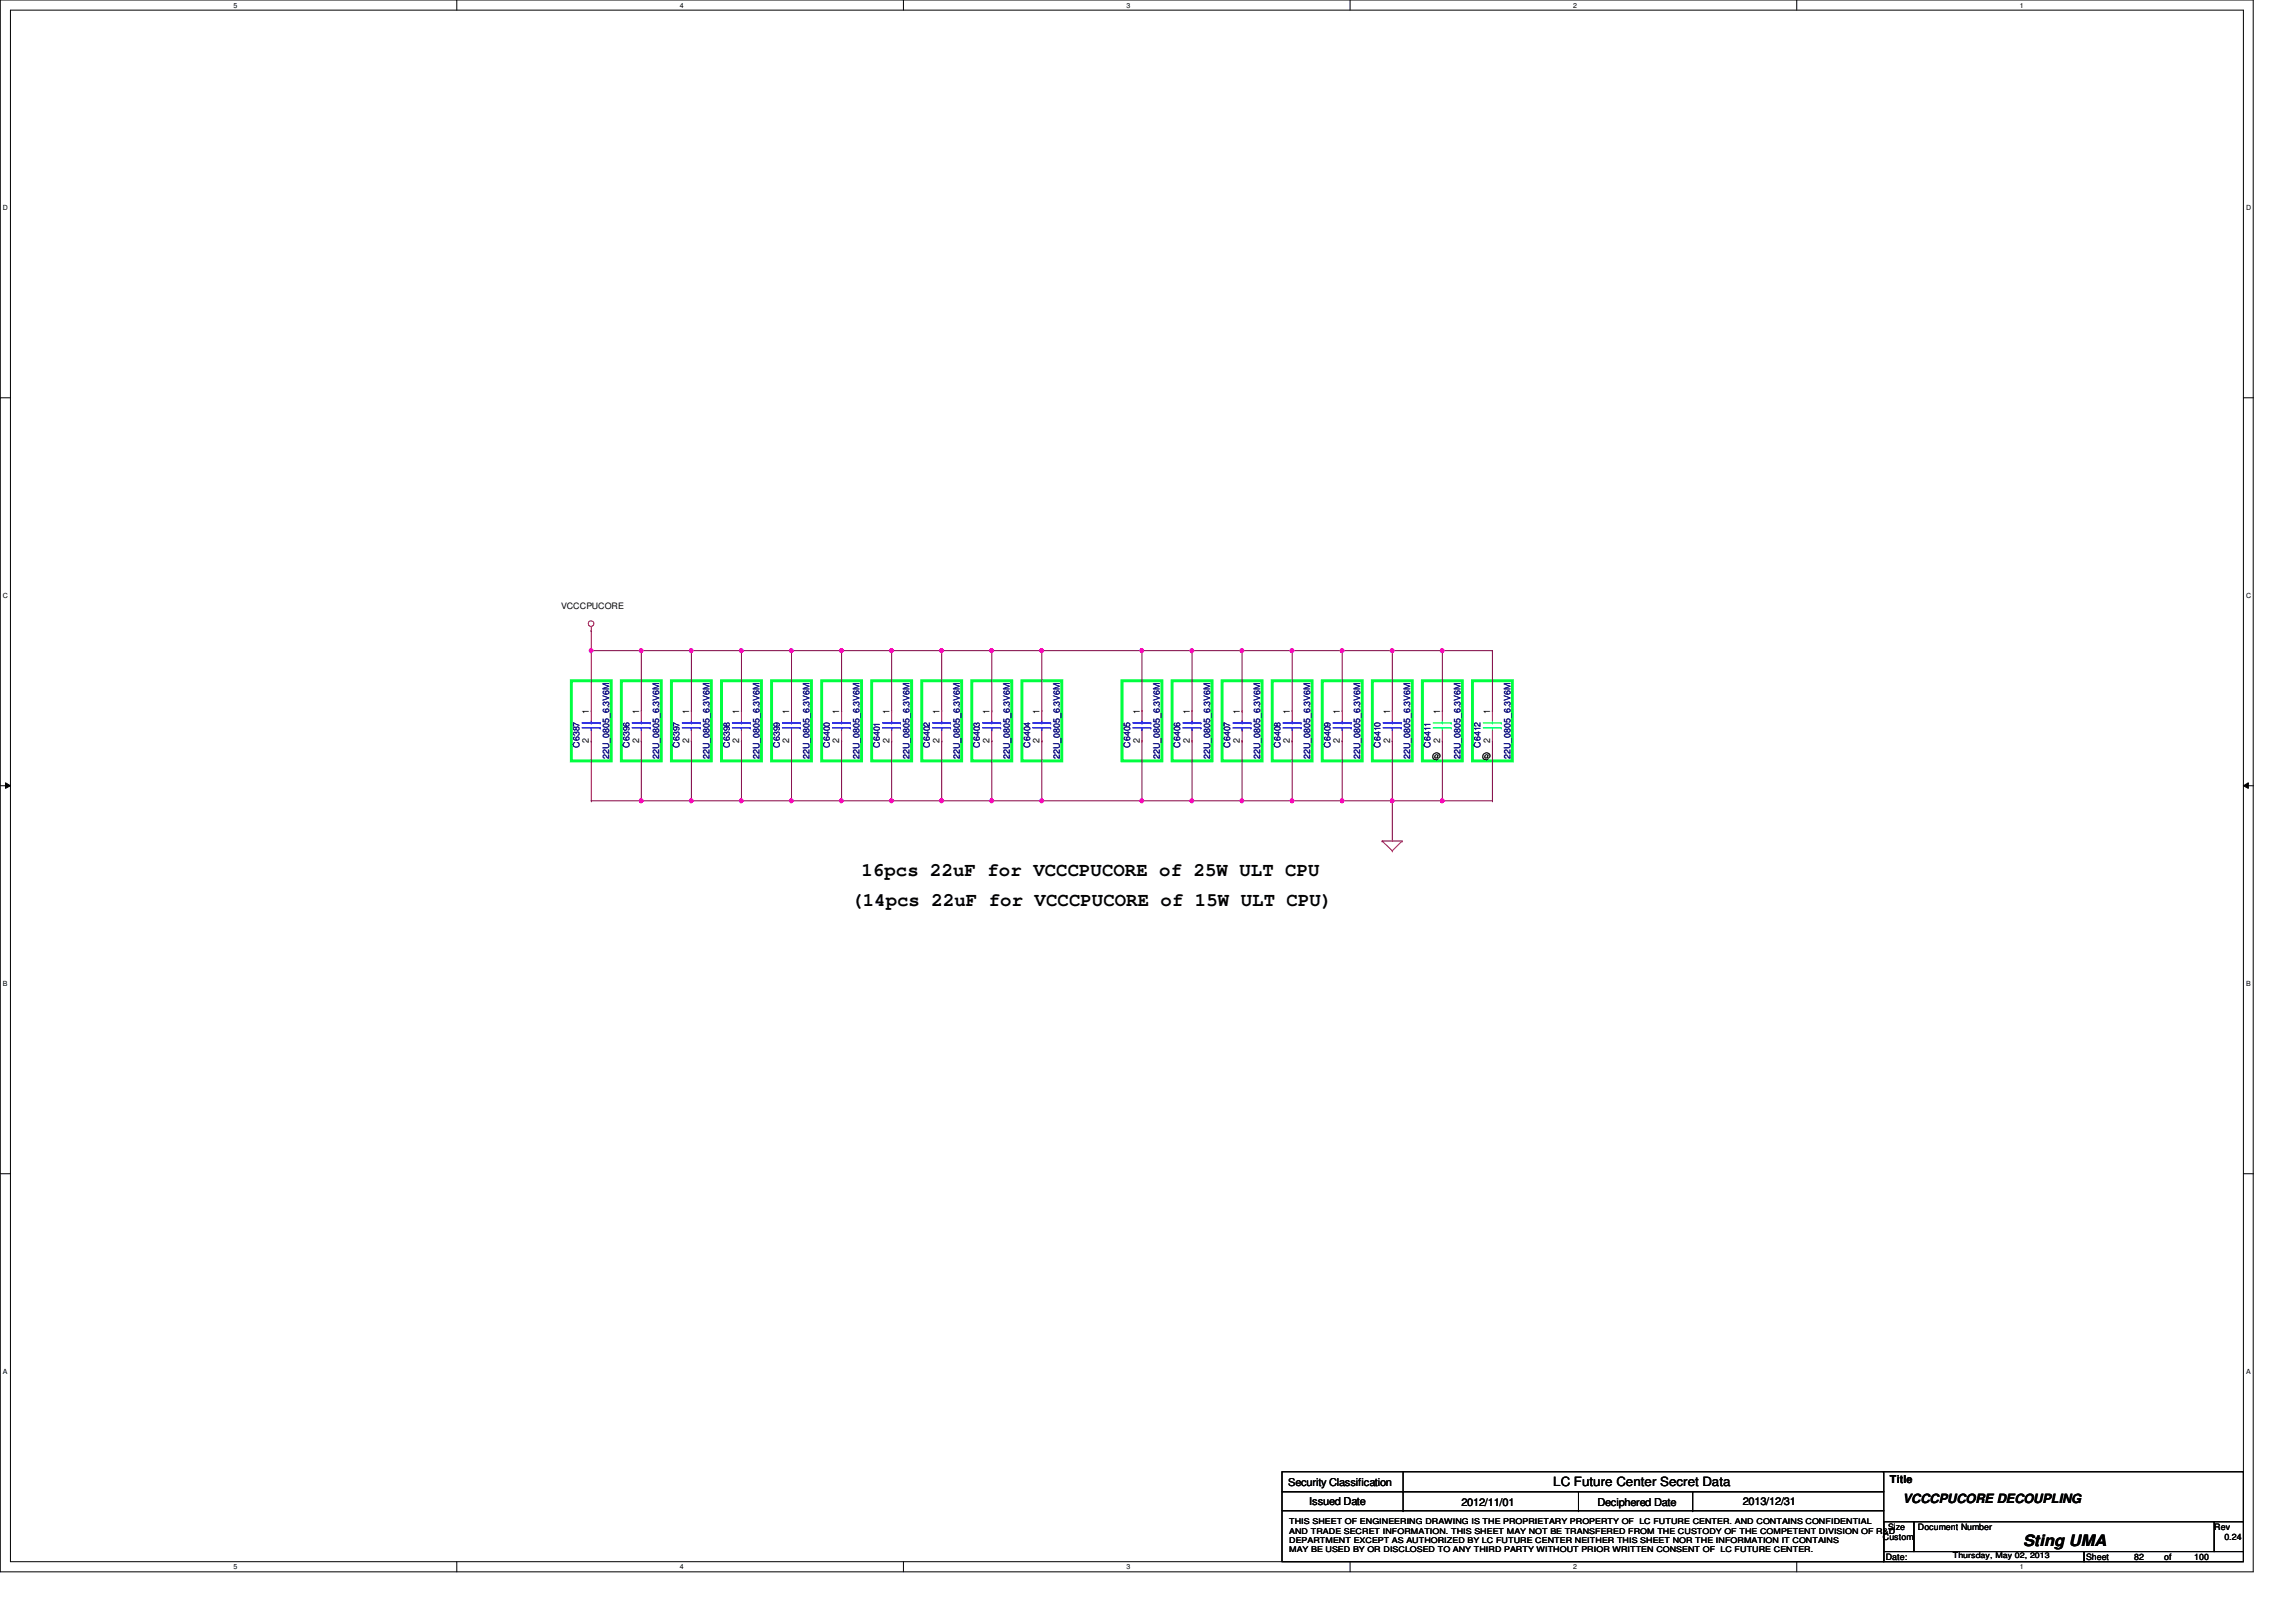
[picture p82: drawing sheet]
<svg xmlns="http://www.w3.org/2000/svg" width="297mm" height="210mm" viewBox="0 0 297 210" stroke-linecap="round" stroke-linejoin="round" font-family="sans-serif">
<defs><g id="words">
<g font-size="2.5">
<text x="111.5" y="113.4">16pcs 22uF for VCCCPUCORE of 25W ULT CPU</text>
<text x="110.1" y="117.3">(14pcs 22uF for VCCCPUCORE of 15W ULT CPU)</text>
</g>
<text font-size="2" x="261.7" y="200.1">Sting UMA</text>
<g font-size="1.7">
<text x="201" y="192.3">LC Future Center Secret Data</text>
<text x="246.2" y="194.5">VCCCPUCORE DECOUPLING</text>
</g>
<g font-size="1.4">
<text x="244.5" y="191.9">Title</text>
<text x="166.7" y="192.3">Security Classification</text>
<text x="169.4" y="194.7">Issued Date</text>
<text x="189.1" y="194.9">2012/11/01</text>
<text x="206.7" y="194.9">Deciphered Date</text>
<text x="225.5" y="194.7">2013/12/31</text>
</g>
<g font-size="1.2">
<text x="76.2" y="92.4" transform="rotate(-90 76.2 92.4)">1</text>
<text x="82.7" y="92.4" transform="rotate(-90 82.7 92.4)">1</text>
<text x="89.2" y="92.4" transform="rotate(-90 89.2 92.4)">1</text>
<text x="95.6" y="92.4" transform="rotate(-90 95.6 92.4)">1</text>
<text x="102.1" y="92.4" transform="rotate(-90 102.1 92.4)">1</text>
<text x="108.6" y="92.4" transform="rotate(-90 108.6 92.4)">1</text>
<text x="115.1" y="92.4" transform="rotate(-90 115.1 92.4)">1</text>
<text x="121.5" y="92.4" transform="rotate(-90 121.5 92.4)">1</text>
<text x="128" y="92.4" transform="rotate(-90 128 92.4)">1</text>
<text x="134.5" y="92.4" transform="rotate(-90 134.5 92.4)">1</text>
<text x="147.4" y="92.4" transform="rotate(-90 147.4 92.4)">1</text>
<text x="153.9" y="92.4" transform="rotate(-90 153.9 92.4)">1</text>
<text x="160.4" y="92.4" transform="rotate(-90 160.4 92.4)">1</text>
<text x="166.9" y="92.4" transform="rotate(-90 166.9 92.4)">1</text>
<text x="173.4" y="92.4" transform="rotate(-90 173.4 92.4)">1</text>
<text x="179.8" y="92.4" transform="rotate(-90 179.8 92.4)">1</text>
<text x="186.3" y="92.4" transform="rotate(-90 186.3 92.4)">1</text>
<text x="192.8" y="92.4" transform="rotate(-90 192.8 92.4)">1</text>
<text x="76.2" y="96.1" transform="rotate(-90 76.2 96.1)">2</text>
<text x="82.7" y="96.1" transform="rotate(-90 82.7 96.1)">2</text>
<text x="89.2" y="96.1" transform="rotate(-90 89.2 96.1)">2</text>
<text x="95.6" y="96.1" transform="rotate(-90 95.6 96.1)">2</text>
<text x="102.1" y="96.1" transform="rotate(-90 102.1 96.1)">2</text>
<text x="108.6" y="96.1" transform="rotate(-90 108.6 96.1)">2</text>
<text x="115.1" y="96.1" transform="rotate(-90 115.1 96.1)">2</text>
<text x="121.5" y="96.1" transform="rotate(-90 121.5 96.1)">2</text>
<text x="128" y="96.1" transform="rotate(-90 128 96.1)">2</text>
<text x="134.5" y="96.1" transform="rotate(-90 134.5 96.1)">2</text>
<text x="147.4" y="96.1" transform="rotate(-90 147.4 96.1)">2</text>
<text x="153.9" y="96.1" transform="rotate(-90 153.9 96.1)">2</text>
<text x="160.4" y="96.1" transform="rotate(-90 160.4 96.1)">2</text>
<text x="166.9" y="96.1" transform="rotate(-90 166.9 96.1)">2</text>
<text x="173.4" y="96.1" transform="rotate(-90 173.4 96.1)">2</text>
<text x="179.8" y="96.1" transform="rotate(-90 179.8 96.1)">2</text>
<text x="186.3" y="96.1" transform="rotate(-90 186.3 96.1)">2</text>
<text x="192.8" y="96.1" transform="rotate(-90 192.8 96.1)">2</text>
</g>
<g font-size="1.1">
<text x="72.6" y="78.8">VCCCPUCORE</text>
<text x="185.3" y="98.3">@</text>
<text x="191.8" y="98.3">@</text>
<text x="243.6" y="199.3">Custom</text>
<text x="244" y="201.9">Date:</text>
<text x="244.3" y="198">Size</text>
<text x="248.1" y="198">Document Number</text>
<text x="269.9" y="201.9">Sheet</text>
<text x="276.1" y="201.9">82</text>
<text x="280" y="201.9">of</text>
<text x="283.9" y="201.9">100</text>
<text x="286.5" y="198">Rev</text>
<text x="287.8" y="199.3">0.24</text>
</g>
<g font-size="1.1" fill="#000080">
<text x="75" y="96.8" transform="rotate(-90 75 96.8)">C6387</text>
<text x="78.8" y="98.2" transform="rotate(-90 78.8 98.2)">22U_0805_6.3V6M</text>
<text x="81.4" y="96.8" transform="rotate(-90 81.4 96.8)">C6396</text>
<text x="85.3" y="98.2" transform="rotate(-90 85.3 98.2)">22U_0805_6.3V6M</text>
<text x="87.9" y="96.8" transform="rotate(-90 87.9 96.8)">C6397</text>
<text x="91.8" y="98.2" transform="rotate(-90 91.8 98.2)">22U_0805_6.3V6M</text>
<text x="94.4" y="96.8" transform="rotate(-90 94.4 96.8)">C6398</text>
<text x="98.3" y="98.2" transform="rotate(-90 98.3 98.2)">22U_0805_6.3V6M</text>
<text x="100.9" y="96.8" transform="rotate(-90 100.9 96.8)">C6399</text>
<text x="104.7" y="98.2" transform="rotate(-90 104.7 98.2)">22U_0805_6.3V6M</text>
<text x="107.4" y="96.8" transform="rotate(-90 107.4 96.8)">C6400</text>
<text x="111.2" y="98.2" transform="rotate(-90 111.2 98.2)">22U_0805_6.3V6M</text>
<text x="113.8" y="96.8" transform="rotate(-90 113.8 96.8)">C6401</text>
<text x="117.7" y="98.2" transform="rotate(-90 117.7 98.2)">22U_0805_6.3V6M</text>
<text x="120.3" y="96.8" transform="rotate(-90 120.3 96.8)">C6402</text>
<text x="124.2" y="98.2" transform="rotate(-90 124.2 98.2)">22U_0805_6.3V6M</text>
<text x="126.8" y="96.8" transform="rotate(-90 126.8 96.8)">C6403</text>
<text x="130.6" y="98.2" transform="rotate(-90 130.6 98.2)">22U_0805_6.3V6M</text>
<text x="133.3" y="96.8" transform="rotate(-90 133.3 96.8)">C6404</text>
<text x="137.1" y="98.2" transform="rotate(-90 137.1 98.2)">22U_0805_6.3V6M</text>
<text x="146.2" y="96.8" transform="rotate(-90 146.2 96.8)">C6405</text>
<text x="150.1" y="98.2" transform="rotate(-90 150.1 98.2)">22U_0805_6.3V6M</text>
<text x="152.7" y="96.8" transform="rotate(-90 152.7 96.8)">C6406</text>
<text x="156.5" y="98.2" transform="rotate(-90 156.5 98.2)">22U_0805_6.3V6M</text>
<text x="159.2" y="96.8" transform="rotate(-90 159.2 96.8)">C6407</text>
<text x="163" y="98.2" transform="rotate(-90 163 98.2)">22U_0805_6.3V6M</text>
<text x="165.6" y="96.8" transform="rotate(-90 165.6 96.8)">C6408</text>
<text x="169.5" y="98.2" transform="rotate(-90 169.5 98.2)">22U_0805_6.3V6M</text>
<text x="172.1" y="96.8" transform="rotate(-90 172.1 96.8)">C6409</text>
<text x="176" y="98.2" transform="rotate(-90 176 98.2)">22U_0805_6.3V6M</text>
<text x="178.6" y="96.8" transform="rotate(-90 178.6 96.8)">C6410</text>
<text x="182.5" y="98.2" transform="rotate(-90 182.5 98.2)">22U_0805_6.3V6M</text>
<text x="185.1" y="96.8" transform="rotate(-90 185.1 96.8)">C6411</text>
<text x="188.9" y="98.2" transform="rotate(-90 188.9 98.2)">22U_0805_6.3V6M</text>
<text x="191.6" y="96.8" transform="rotate(-90 191.6 96.8)">C6412</text>
<text x="195.4" y="98.2" transform="rotate(-90 195.4 98.2)">22U_0805_6.3V6M</text>
</g>
<g font-size="1">
<text x="166.8" y="197.3">THIS SHEET OF ENGINEERING DRAWING IS THE PROPRIETARY PROPERTY OF LC FUTURE CENTER. AND CONTAINS CONFIDENTIAL</text>
<text x="166.8" y="198.5">AND TRADE SECRET INFORMATION. THIS SHEET MAY NOT BE TRANSFERED FROM THE CUSTODY OF THE COMPETENT DIVISION OF R&amp;D</text>
<text x="166.8" y="199.6">DEPARTMENT EXCEPT AS AUTHORIZED BY LC FUTURE CENTER NEITHER THIS SHEET NOR THE INFORMATION IT CONTAINS</text>
<text x="166.8" y="200.8">MAY BE USED BY OR DISCLOSED TO ANY THIRD PARTY WITHOUT PRIOR WRITTEN CONSENT OF LC FUTURE CENTER.</text>
<text x="252.6" y="201.7">Thursday, May 02, 2013</text>
</g>
<g font-size=".9">
<text x="30.2" y="1">5</text>
<text x="88" y="1">4</text>
<text x="145.8" y="1">3</text>
<text x="203.5" y="1">2</text>
<text x="261.3" y="1">1</text>
<text x=".4" y="27.2">D</text>
<text x="290.6" y="27.2">D</text>
<text x=".4" y="77.3">C</text>
<text x="290.6" y="77.3">C</text>
<text x=".4" y="127.6">B</text>
<text x="290.6" y="127.6">B</text>
<text x=".4" y="177.8">A</text>
<text x="290.6" y="177.8">A</text>
<text x="30.2" y="203.1">5</text>
<text x="88" y="203.1">4</text>
<text x="145.8" y="203.1">3</text>
<text x="203.5" y="203.1">2</text>
<text x="261.3" y="203.1">1</text>
</g>
</g></defs>
<path d="M0 0h291.5v203.4h-291.5zM1.4 1.3h288.8v200.8h-288.8z" fill="none" stroke="#000" stroke-width=".13"/>
<g fill="#fff">
<path d="M30.2 .2h.5v1h-.5z"/>
<path d="M30.2 202.3h.5v1h-.5z"/>
</g>
<path d="M59.1 0v1.3M59.1 202.1v1.3" fill="none" stroke="#000" stroke-width=".13"/>
<g fill="#fff">
<path d="M88 .2h.5v1h-.5z"/>
<path d="M88 202.3h.5v1h-.5z"/>
</g>
<path d="M116.9 0v1.3M116.9 202.1v1.3" fill="none" stroke="#000" stroke-width=".13"/>
<g fill="#fff">
<path d="M145.7 .2h.6v1h-.6z"/>
<path d="M145.7 202.3h.6v1h-.6z"/>
</g>
<path d="M174.7 0v1.3M174.7 202.1v1.3" fill="none" stroke="#000" stroke-width=".13"/>
<g fill="#fff">
<path d="M203.5 .2h.5v1h-.5z"/>
<path d="M203.5 202.3h.5v1h-.5z"/>
</g>
<path d="M232.4 0v1.3M232.4 202.1v1.3" fill="none" stroke="#000" stroke-width=".13"/>
<g fill="#fff">
<path d="M261.3 .2h.5v1h-.5z"/>
<path d="M261.3 202.3h.5v1h-.5z"/>
<path d="M.4 26.4h.6v1h-.6z"/>
<path d="M290.6 26.4h.6v1h-.6z"/>
<path d="M.4 76.5h.6v1.1h-.6z"/>
<path d="M290.6 76.5h.6v1.1h-.6z"/>
</g>
<path d="M0 51.5h1.4M290.2 51.5h1.3" fill="none" stroke="#000" stroke-width=".13"/>
<g fill="#fff">
<path d="M.4 126.7h.6v1.1h-.6z"/>
<path d="M290.6 126.7h.6v1.1h-.6z"/>
</g>
<path d="M0 101.7h1.4M.7 101.3l.7 .4-.7 .3zM290.2 101.7l.7-.4v.7zM290.2 101.7h1.3" fill="none" stroke="#000" stroke-width=".13"/>
<path d="M.7 101.3l.7 .4-.7 .3zM290.2 101.7l.7-.4v.7z" fill="#000"/>
<g fill="#fff">
<path d="M.4 177h.5v1h-.5z"/>
<path d="M290.6 177h.5v1h-.5z"/>
</g>
<path d="M0 151.9h1.4M290.2 151.9h1.3" fill="none" stroke="#000" stroke-width=".13"/>
<g fill="none" stroke="#00ff40" stroke-width=".38">
<path d="M73.9 88.1h5.2v10.4h-5.2zM80.4 88.1h5.2v10.4h-5.2zM86.9 88.1h5.1v10.4h-5.1zM93.3 88.1h5.2v10.4h-5.2zM99.8 88.1h5.2v10.4h-5.2zM106.3 88.1h5.2v10.4h-5.2zM112.8 88.1h5.1v10.4h-5.1zM119.2 88.1h5.2v10.4h-5.2zM125.7 88.1h5.2v10.4h-5.2zM132.2 88.1h5.2v10.4h-5.2zM145.2 88.1h5.1v10.4h-5.1zM151.6 88.1h5.2v10.4h-5.2z"/>
<path d="M158.1 88.1h5.2v10.4h-5.2zM164.6 88.1h5.2v10.4h-5.2zM171.1 88.1h5.1v10.4h-5.1zM177.5 88.1h5.2v10.4h-5.2zM184 88.1h5.2v10.4h-5.2zM190.5 88.1h5.2v10.4h-5.2z"/>
</g>
<path d="M76.5 84.2h.1M76.5 95.9h.1M76.5 81.6h.1M76.5 81.6v10.4M76.5 95.9v7.7M76.5 84.2h6.5M83 84.2h.1M83 95.9h.1M83 95.9v7.7h-6.5M83 84.2v7.8M76.5 103.6h.1" fill="none" stroke="#800040" stroke-width=".13"/>
<path d="M76.3 84l.2-.1 .2 .2-.1 .3-.1 .1-.2-.1z" fill-rule="evenodd" fill="#f0f"/>
<path d="M76.3 84l.2-.1 .2 .2-.1 .3-.1 .1-.2-.1z" fill="none" stroke="#f0f" stroke-width=".13"/>
<path d="M89.4 84.2h.1M89.4 95.9h.1M89.4 84.2v7.8M89.4 95.9v7.7M95.9 103.6h.1M95.9 103.6h6.5" fill="none" stroke="#800040" stroke-width=".13"/>
<path d="M89.3 103.4h.1l.2 .1v.3l-.2 .1-.1-.1z" fill-rule="evenodd" fill="#f0f"/>
<path d="M89.3 103.4h.1l.2 .1v.3l-.2 .1-.1-.1z" fill="none" stroke="#f0f" stroke-width=".13"/>
<path d="M83 84.2h.1M83 84.2h6.4" fill="none" stroke="#800040" stroke-width=".13"/>
<path d="M82.8 84l.1-.1 .2 .2v.3l-.2 .1-.1-.1z" fill-rule="evenodd" fill="#f0f"/>
<path d="M82.8 84l.1-.1 .2 .2v.3l-.2 .1-.1-.1z" fill="none" stroke="#f0f" stroke-width=".13"/>
<path d="M95.9 84.2h.1M95.9 95.9h.1M95.9 84.2v7.8M95.9 95.9v7.7" fill="none" stroke="#800040" stroke-width=".13"/>
<path d="M95.7 103.4h.2l.2 .1v.3l-.2 .1-.2-.1z" fill-rule="evenodd" fill="#f0f"/>
<path d="M95.7 103.4h.2l.2 .1v.3l-.2 .1-.2-.1z" fill="none" stroke="#f0f" stroke-width=".13"/>
<path d="M102.4 95.9h.1M102.4 84.2h.1M102.4 84.2v7.8M102.4 95.9v7.7M108.9 95.9h.1M108.9 95.9v7.7" fill="none" stroke="#800040" stroke-width=".13"/>
<path d="M108.7 103.4h.1l.3 .1-.1 .3-.2 .1-.1-.1z" fill-rule="evenodd" fill="#f0f"/>
<path d="M108.7 103.4h.1l.3 .1-.1 .3-.2 .1-.1-.1z" fill="none" stroke="#f0f" stroke-width=".13"/>
<path d="M102.4 84.2h.1M102.4 84.2h6.5M108.9 84.2h.1M108.9 84.2v7.8M121.8 103.6h.1M121.8 103.6h6.5" fill="none" stroke="#800040" stroke-width=".13"/>
<path d="M102.2 84l.2-.1 .2 .2-.1 .3-.1 .1-.2-.1z" fill-rule="evenodd" fill="#f0f"/>
<path d="M102.2 84l.2-.1 .2 .2-.1 .3-.1 .1-.2-.1z" fill="none" stroke="#f0f" stroke-width=".13"/>
<path d="M95.9 84.2h.1M95.9 84.2h6.5" fill="none" stroke="#800040" stroke-width=".13"/>
<path d="M95.7 84l.2-.1 .2 .2v.3l-.2 .1-.2-.1z" fill-rule="evenodd" fill="#f0f"/>
<path d="M95.7 84l.2-.1 .2 .2v.3l-.2 .1-.2-.1z" fill="none" stroke="#f0f" stroke-width=".13"/>
<path d="M89.4 84.2h.1M89.4 84.2h6.5" fill="none" stroke="#800040" stroke-width=".13"/>
<path d="M89.3 84l.1-.1 .2 .2v.3l-.2 .1-.1-.1z" fill-rule="evenodd" fill="#f0f"/>
<path d="M89.3 84l.1-.1 .2 .2v.3l-.2 .1-.1-.1z" fill="none" stroke="#f0f" stroke-width=".13"/>
<path d="M115.4 84.2h.1M115.4 95.9h.1M115.4 84.2v7.8M115.4 95.9v7.7" fill="none" stroke="#800040" stroke-width=".13"/>
<path d="M115.2 103.4h.1l.2 .1v.3l-.2 .1-.1-.1z" fill-rule="evenodd" fill="#f0f"/>
<path d="M115.2 103.4h.1l.2 .1v.3l-.2 .1-.1-.1z" fill="none" stroke="#f0f" stroke-width=".13"/>
<path d="M121.8 95.9h.1M121.8 95.9v7.7" fill="none" stroke="#800040" stroke-width=".13"/>
<path d="M121.6 103.4h.2l.2 .1v.3l-.2 .1-.2-.1z" fill-rule="evenodd" fill="#f0f"/>
<path d="M121.6 103.4h.2l.2 .1v.3l-.2 .1-.2-.1z" fill="none" stroke="#f0f" stroke-width=".13"/>
<path d="M108.9 84.2h.1M108.9 84.2h6.5M121.8 84.2h.1M121.8 84.2v7.8M128.3 95.9h.1M128.3 84.2h.1M128.3 84.2v7.8M128.3 95.9v7.7" fill="none" stroke="#800040" stroke-width=".13"/>
<path d="M108.7 84l.1-.1 .3 .2-.1 .3-.2 .1-.1-.1z" fill-rule="evenodd" fill="#f0f"/>
<path d="M108.7 84l.1-.1 .3 .2-.1 .3-.2 .1-.1-.1z" fill="none" stroke="#f0f" stroke-width=".13"/>
<path d="M128.3 103.6h.1M128.3 103.6h6.5" fill="none" stroke="#800040" stroke-width=".13"/>
<path d="M128.1 103.4h.2l.2 .1-.1 .3-.1 .1-.2-.1z" fill-rule="evenodd" fill="#f0f"/>
<path d="M128.1 103.4h.2l.2 .1-.1 .3-.1 .1-.2-.1z" fill="none" stroke="#f0f" stroke-width=".13"/>
<path d="M115.4 84.2h.1M115.4 84.2h6.4" fill="none" stroke="#800040" stroke-width=".13"/>
<path d="M115.2 84l.1-.1 .2 .2v.3l-.2 .1-.1-.1z" fill-rule="evenodd" fill="#f0f"/>
<path d="M115.2 84l.1-.1 .2 .2v.3l-.2 .1-.1-.1z" fill="none" stroke="#f0f" stroke-width=".13"/>
<path d="M121.8 84.2h.1M121.8 84.2h6.5" fill="none" stroke="#800040" stroke-width=".13"/>
<path d="M121.6 84l.2-.1 .2 .2v.3l-.2 .1-.2-.1z" fill-rule="evenodd" fill="#f0f"/>
<path d="M121.6 84l.2-.1 .2 .2v.3l-.2 .1-.2-.1z" fill="none" stroke="#f0f" stroke-width=".13"/>
<path d="M128.3 84.2h.1M128.3 84.2h6.5M134.8 84.2h.1M134.8 95.9h.1M134.8 84.2v7.8M134.8 95.9v7.7M147.7 95.9h.1M147.7 84.2h.1M147.7 84.2v7.8M147.7 95.9v7.7" fill="none" stroke="#800040" stroke-width=".13"/>
<path d="M128.1 84l.2-.1 .2 .2-.1 .3-.1 .1-.2-.1z" fill-rule="evenodd" fill="#f0f"/>
<path d="M128.1 84l.2-.1 .2 .2-.1 .3-.1 .1-.2-.1z" fill="none" stroke="#f0f" stroke-width=".13"/>
<path d="M134.8 84.2h.1M134.8 84.2h12.9" fill="none" stroke="#800040" stroke-width=".13"/>
<path d="M134.6 84l.1-.1 .3 .2-.1 .3-.2 .1-.1-.1z" fill-rule="evenodd" fill="#f0f"/>
<path d="M134.6 84l.1-.1 .3 .2-.1 .3-.2 .1-.1-.1z" fill="none" stroke="#f0f" stroke-width=".13"/>
<path d="M134.8 103.6h.1M134.8 103.6h12.9" fill="none" stroke="#800040" stroke-width=".13"/>
<path d="M134.6 103.4h.1l.3 .1-.1 .3-.2 .1-.1-.1z" fill-rule="evenodd" fill="#f0f"/>
<path d="M134.6 103.4h.1l.3 .1-.1 .3-.2 .1-.1-.1z" fill="none" stroke="#f0f" stroke-width=".13"/>
<path d="M147.7 103.6h.1M147.7 103.6h6.5" fill="none" stroke="#800040" stroke-width=".13"/>
<path d="M147.5 103.4h.2l.2 .1v.3l-.2 .1-.2-.1z" fill-rule="evenodd" fill="#f0f"/>
<path d="M147.5 103.4h.2l.2 .1v.3l-.2 .1-.2-.1z" fill="none" stroke="#f0f" stroke-width=".13"/>
<g fill="none" stroke="#800040" stroke-width=".13">
<path d="M154.2 95.9h.1M154.2 84.2h.1M154.2 84.2v7.8M154.2 95.9v7.7M160.7 95.9h.1M160.7 84.2h.1M160.7 84.2v7.8M160.7 95.9v7.7M160.7 84.2h6.5M167.2 95.9h.1M167.2 84.2h.1M167.2 84.2v7.8"/>
<path d="M167.2 95.9v7.7"/>
</g>
<path d="M160.5 84l.2-.1 .2 .2-.1 .3-.1 .1-.2-.1z" fill-rule="evenodd" fill="#f0f"/>
<path d="M160.5 84l.2-.1 .2 .2-.1 .3-.1 .1-.2-.1z" fill="none" stroke="#f0f" stroke-width=".13"/>
<path d="M147.7 84.2h.1M147.7 84.2h6.5" fill="none" stroke="#800040" stroke-width=".13"/>
<path d="M147.5 84l.2-.1 .2 .2v.3l-.2 .1-.2-.1z" fill-rule="evenodd" fill="#f0f"/>
<path d="M147.5 84l.2-.1 .2 .2v.3l-.2 .1-.2-.1z" fill="none" stroke="#f0f" stroke-width=".13"/>
<path d="M154.2 84.2h.1M154.2 84.2h6.5" fill="none" stroke="#800040" stroke-width=".13"/>
<path d="M154 84l.2-.1 .2 .2-.1 .3-.1 .1-.2-.1z" fill-rule="evenodd" fill="#f0f"/>
<path d="M154 84l.2-.1 .2 .2-.1 .3-.1 .1-.2-.1z" fill="none" stroke="#f0f" stroke-width=".13"/>
<path d="M160.7 103.6h.1M160.7 103.6h6.5" fill="none" stroke="#800040" stroke-width=".13"/>
<path d="M160.5 103.4h.2l.2 .1-.1 .3-.1 .1-.2-.1z" fill-rule="evenodd" fill="#f0f"/>
<path d="M160.5 103.4h.2l.2 .1-.1 .3-.1 .1-.2-.1z" fill="none" stroke="#f0f" stroke-width=".13"/>
<path d="M167.2 103.6h.1M167.2 103.6h6.4" fill="none" stroke="#800040" stroke-width=".13"/>
<path d="M167 103.4h.1l.2 .1v.3l-.2 .1-.1-.1z" fill-rule="evenodd" fill="#f0f"/>
<path d="M167 103.4h.1l.2 .1v.3l-.2 .1-.1-.1z" fill="none" stroke="#f0f" stroke-width=".13"/>
<path d="M154.2 103.6h.1M154.2 103.6h6.5" fill="none" stroke="#800040" stroke-width=".13"/>
<path d="M154 103.4h.2l.2 .1-.1 .3-.1 .1-.2-.1z" fill-rule="evenodd" fill="#f0f"/>
<path d="M154 103.4h.2l.2 .1-.1 .3-.1 .1-.2-.1z" fill="none" stroke="#f0f" stroke-width=".13"/>
<path d="M180.1 103.6h.1M180.1 103.6v5.2" fill="none" stroke="#800040" stroke-width=".13"/>
<path d="M179.9 103.4h.2l.2 .1v.3l-.2 .1-.2-.1z" fill-rule="evenodd" fill="#f0f"/>
<path d="M179.9 103.4h.2l.2 .1v.3l-.2 .1-.2-.1z" fill="none" stroke="#f0f" stroke-width=".13"/>
<path d="M167.2 84.2h.1M167.2 84.2h6.4M173.6 95.9h.1M173.6 84.2h.1M173.6 84.2v7.8M173.6 95.9v7.7M180.1 84.2h.1M180.1 84.2v7.8" fill="none" stroke="#800040" stroke-width=".13"/>
<path d="M167 84l.1-.1 .2 .2v.3l-.2 .1-.1-.1z" fill-rule="evenodd" fill="#f0f"/>
<path d="M167 84l.1-.1 .2 .2v.3l-.2 .1-.1-.1z" fill="none" stroke="#f0f" stroke-width=".13"/>
<path d="M173.6 84.2h.1M173.6 84.2h6.5" fill="none" stroke="#800040" stroke-width=".13"/>
<path d="M173.5 84l.1-.1 .2 .2v.3l-.2 .1-.1-.1z" fill-rule="evenodd" fill="#f0f"/>
<path d="M173.5 84l.1-.1 .2 .2v.3l-.2 .1-.1-.1z" fill="none" stroke="#f0f" stroke-width=".13"/>
<path d="M173.6 103.6h.1M173.6 103.6h6.5" fill="none" stroke="#800040" stroke-width=".13"/>
<path d="M173.5 103.4h.1l.2 .1v.3l-.2 .1-.1-.1z" fill-rule="evenodd" fill="#f0f"/>
<path d="M173.5 103.4h.1l.2 .1v.3l-.2 .1-.1-.1z" fill="none" stroke="#f0f" stroke-width=".13"/>
<path d="M83 103.6h.1M83 103.6h6.4" fill="none" stroke="#800040" stroke-width=".13"/>
<path d="M82.8 103.4h.1l.2 .1v.3l-.2 .1-.1-.1z" fill-rule="evenodd" fill="#f0f"/>
<path d="M82.8 103.4h.1l.2 .1v.3l-.2 .1-.1-.1z" fill="none" stroke="#f0f" stroke-width=".13"/>
<path d="M102.4 103.6h.1M102.4 103.6h19.4M108.9 103.6h.1M115.4 103.6h.1" fill="none" stroke="#800040" stroke-width=".13"/>
<path d="M102.2 103.4h.2l.2 .1-.1 .3-.1 .1-.2-.1z" fill-rule="evenodd" fill="#f0f"/>
<path d="M102.2 103.4h.2l.2 .1-.1 .3-.1 .1-.2-.1z" fill="none" stroke="#f0f" stroke-width=".13"/>
<path d="M180.1 95.9h.1M180.1 95.9v7.7M180.1 84.2h6.5M186.6 84.2h.1M89.4 103.6h.1M89.4 103.6h6.5" fill="none" stroke="#800040" stroke-width=".13"/>
<path d="M179.9 84l.2-.1 .2 .2v.3l-.2 .1-.2-.1z" fill-rule="evenodd" fill="#f0f"/>
<path d="M179.9 84l.2-.1 .2 .2v.3l-.2 .1-.2-.1z" fill="none" stroke="#f0f" stroke-width=".13"/>
<path d="M186.4 84l.2-.1 .2 .2-.1 .3-.1 .1-.2-.1z" fill-rule="evenodd" fill="#f0f"/>
<path d="M186.4 84l.2-.1 .2 .2-.1 .3-.1 .1-.2-.1z" fill="none" stroke="#f0f" stroke-width=".13"/>
<path d="M186.6 92h.1M186.6 95.9h.1M186.6 95.9v7.7M193.1 92h.1M193.1 84.2h.1M193.1 84.2v7.8M193.1 84.2h-6.5v7.8M180.1 103.6h6.5M186.6 103.6h.1" fill="none" stroke="#800040" stroke-width=".13"/>
<path d="M186.4 103.4h.2l.2 .1-.1 .3-.1 .1-.2-.1z" fill-rule="evenodd" fill="#f0f"/>
<path d="M186.4 103.4h.2l.2 .1-.1 .3-.1 .1-.2-.1z" fill="none" stroke="#f0f" stroke-width=".13"/>
<path d="M193.1 95.9v7.7M186.6 103.6h.1M186.6 103.6h6.5M193.1 103.6h.1" fill="none" stroke="#800040" stroke-width=".13"/>
<g fill="none" stroke="#f00" stroke-width=".13">
<path d="M76.5 81.6h.1M76.5 92h.1M76.5 95.9h.1M76.5 81.1v.5M76.5 92v1.3M76.5 94.6v1.3M83 92h.1M83 95.9h.1M83 92v1.3M83 94.6v1.3M89.4 92h.1M89.4 95.9h.1"/>
<path d="M89.4 92v1.3M89.4 94.6v1.3M95.9 92h.1M95.9 95.9h.1M95.9 92v1.3M95.9 94.6v1.3M102.4 92h.1M102.4 95.9h.1M102.4 92v1.3M102.4 94.6v1.3M108.9 92h.1M108.9 95.9h.1"/>
<path d="M108.9 92v1.3M108.9 94.6v1.3M115.4 92h.1M115.4 95.9h.1M115.4 92v1.3M115.4 94.6v1.3M121.8 92h.1M121.8 95.9h.1M121.8 92v1.3M121.8 94.6v1.3M128.3 92h.1M128.3 95.9h.1"/>
<path d="M128.3 92v1.3M128.3 94.6v1.3M134.8 92h.1M134.8 95.9h.1M134.8 92v1.3M134.8 94.6v1.3M147.7 92h.1M147.7 95.9h.1M147.7 92v1.3M147.7 94.6v1.3M154.2 92h.1M154.2 95.9h.1"/>
<path d="M154.2 92v1.3M154.2 94.6v1.3M160.7 92h.1M160.7 95.9h.1M160.7 92v1.3M160.7 94.6v1.3M167.2 92h.1M167.2 95.9h.1M167.2 92v1.3M167.2 94.6v1.3M173.6 92h.1M173.6 95.9h.1"/>
<path d="M173.6 92v1.3M173.6 94.6v1.3M180.1 92h.1M180.1 95.9h.1M180.1 92v1.3M180.1 94.6v1.3M186.6 92h.1M186.6 95.9h.1M186.6 92v1.3M186.6 94.6v1.3M193.1 92h.1M193.1 95.9h.1"/>
<path d="M193.1 92v1.3M193.1 94.6v1.3M178.8 108.8h.1M178.8 108.8h2.6M178.8 108.8l1.3 1.3M180.1 110.1h.1M181.4 108.8h.1M181.4 108.8l-1.3 1.3"/>
<circle cx="76.5" cy="80.7" r=".37"/>
</g>
<g fill="none" stroke="#000" stroke-width=".13">
<path d="M165.9 190.5h77.8v2.5h-77.8zM165.9 193h77.8v2.5h-77.8zM165.9 195.5h77.8v6.6h-77.8zM181.5 193h.1M181.5 195.5h.1M181.5 190.5v5M204.2 195.5h.1M204.2 193v2.5M219 195.5h.1M219 193v2.5M243.6 190.5h46.6M243.7 196.9h3.9v3.9h-3.9z"/>
<path d="M247.6 196.9h38.9v3.9h-38.9zM286.5 196.9h3.7v3.9h-3.7zM290.2 190.5h.1M290.2 190.5v6.4M243.7 200.8h25.9v1.3h-25.9zM269.6 200.8h20.6v1.3h-20.6z"/>
</g>
<g fill="none" stroke="#00f" stroke-width=".13">
<path d="M75.3 94.2h2.3M75.3 93.6h2.3M76.5 93.6h.1M76.5 94.2h.1M76.5 93.3v.3M76.5 94.2v.4M77.6 94.2h.1M77.6 93.6h.1M81.8 94.2h2.3M81.8 93.6h2.3M83 93.6h.1M83 94.2h.1"/>
<path d="M83 93.3v.3M83 94.2v.4M84.1 94.2h.1M84.1 93.6h.1M88.3 94.2h2.3M88.3 93.6h2.3M89.4 93.6h.1M89.4 94.2h.1M89.4 93.3v.3M89.4 94.2v.4M90.6 94.2h.1M90.6 93.6h.1"/>
<path d="M94.7 94.2h2.4M94.7 93.6h2.4M95.9 93.6h.1M95.9 94.2h.1M95.9 93.3v.3M95.9 94.2v.4M97.1 94.2h.1M97.1 93.6h.1M101.2 94.2h2.3M101.2 93.6h2.3M102.4 93.6h.1M102.4 94.2h.1"/>
<path d="M102.4 93.3v.3M102.4 94.2v.4M103.5 94.2h.1M103.5 93.6h.1M107.7 94.2h2.3M107.7 93.6h2.3M108.9 93.6h.1M108.9 94.2h.1M108.9 93.3v.3M108.9 94.2v.4M110 94.2h.1M110 93.6h.1"/>
<path d="M114.2 94.2h2.3M114.2 93.6h2.3M115.4 93.6h.1M115.4 94.2h.1M115.4 93.3v.3M115.4 94.2v.4M116.5 94.2h.1M116.5 93.6h.1M120.6 94.2h2.4M120.6 93.6h2.4M121.8 93.6h.1M121.8 94.2h.1"/>
<path d="M121.8 93.3v.3M121.8 94.2v.4M123 94.2h.1M123 93.6h.1M127.1 94.2h2.4M127.1 93.6h2.4M128.3 93.6h.1M128.3 94.2h.1M128.3 93.3v.3M128.3 94.2v.4M129.5 94.2h.1M129.5 93.6h.1"/>
<path d="M133.6 94.2h2.3M133.6 93.6h2.3M134.8 93.6h.1M134.8 94.2h.1M134.8 93.3v.3M134.8 94.2v.4M135.9 94.2h.1M135.9 93.6h.1M146.6 94.2h2.3M146.6 93.6h2.3M147.7 93.6h.1M147.7 94.2h.1"/>
<path d="M147.7 93.3v.3M147.7 94.2v.4M148.9 94.2h.1M148.9 93.6h.1M153 94.2h2.4M153 93.6h2.4M154.2 93.6h.1M154.2 94.2h.1M154.2 93.3v.3M154.2 94.2v.4M155.4 94.2h.1M155.4 93.6h.1"/>
<path d="M159.5 94.2h2.3M159.5 93.6h2.3M160.7 93.6h.1M160.7 94.2h.1M160.7 93.3v.3M160.7 94.2v.4M161.8 94.2h.1M161.8 93.6h.1M166 94.2h2.3M166 93.6h2.3M167.2 93.6h.1M167.2 94.2h.1"/>
<path d="M167.2 93.3v.3M167.2 94.2v.4M168.3 94.2h.1M168.3 93.6h.1M172.5 94.2h2.3M172.5 93.6h2.3M173.6 93.6h.1M173.6 94.2h.1M173.6 93.3v.3M173.6 94.2v.4M174.8 94.2h.1M174.8 93.6h.1"/>
<path d="M178.9 94.2h2.4M178.9 93.6h2.4M180.1 93.6h.1M180.1 94.2h.1M180.1 93.3v.3M180.1 94.2v.4M181.3 94.2h.1M181.3 93.6h.1"/>
</g>
<g fill="none" stroke="#00ff80" stroke-width=".13">
<path d="M185.4 94.2h2.3M185.4 93.6h2.3M186.6 93.6h.1M186.6 94.2h.1M186.6 93.3v.3M186.6 94.2v.4M187.7 94.2h.1M187.7 93.6h.1M191.9 94.2h2.3M191.9 93.6h2.3M193.1 93.6h.1M193.1 94.2h.1"/>
<path d="M193.1 93.3v.3M193.1 94.2v.4M194.2 94.2h.1M194.2 93.6h.1"/>
</g>
<path d="M76.3 84l.2-.1 .2 .2-.1 .3-.1 .1-.2-.1z" fill-rule="evenodd" fill="#f0f"/>
<path d="M76.3 84l.2-.1 .2 .2-.1 .3-.1 .1-.2-.1z" fill="none" stroke="#f0f" stroke-width=".13"/>
<path d="M89.3 103.4h.1l.2 .1v.3l-.2 .1-.1-.1z" fill-rule="evenodd" fill="#f0f"/>
<path d="M89.3 103.4h.1l.2 .1v.3l-.2 .1-.1-.1z" fill="none" stroke="#f0f" stroke-width=".13"/>
<path d="M82.8 84l.1-.1 .2 .2v.3l-.2 .1-.1-.1z" fill-rule="evenodd" fill="#f0f"/>
<path d="M82.8 84l.1-.1 .2 .2v.3l-.2 .1-.1-.1z" fill="none" stroke="#f0f" stroke-width=".13"/>
<path d="M95.7 103.4h.2l.2 .1v.3l-.2 .1-.2-.1z" fill-rule="evenodd" fill="#f0f"/>
<path d="M95.7 103.4h.2l.2 .1v.3l-.2 .1-.2-.1z" fill="none" stroke="#f0f" stroke-width=".13"/>
<path d="M108.7 103.4h.1l.3 .1-.1 .3-.2 .1-.1-.1z" fill-rule="evenodd" fill="#f0f"/>
<path d="M108.7 103.4h.1l.3 .1-.1 .3-.2 .1-.1-.1z" fill="none" stroke="#f0f" stroke-width=".13"/>
<path d="M102.2 84l.2-.1 .2 .2-.1 .3-.1 .1-.2-.1z" fill-rule="evenodd" fill="#f0f"/>
<path d="M102.2 84l.2-.1 .2 .2-.1 .3-.1 .1-.2-.1z" fill="none" stroke="#f0f" stroke-width=".13"/>
<path d="M95.7 84l.2-.1 .2 .2v.3l-.2 .1-.2-.1z" fill-rule="evenodd" fill="#f0f"/>
<path d="M95.7 84l.2-.1 .2 .2v.3l-.2 .1-.2-.1z" fill="none" stroke="#f0f" stroke-width=".13"/>
<path d="M89.3 84l.1-.1 .2 .2v.3l-.2 .1-.1-.1z" fill-rule="evenodd" fill="#f0f"/>
<path d="M89.3 84l.1-.1 .2 .2v.3l-.2 .1-.1-.1z" fill="none" stroke="#f0f" stroke-width=".13"/>
<path d="M115.2 103.4h.1l.2 .1v.3l-.2 .1-.1-.1z" fill-rule="evenodd" fill="#f0f"/>
<path d="M115.2 103.4h.1l.2 .1v.3l-.2 .1-.1-.1z" fill="none" stroke="#f0f" stroke-width=".13"/>
<path d="M121.6 103.4h.2l.2 .1v.3l-.2 .1-.2-.1z" fill-rule="evenodd" fill="#f0f"/>
<path d="M121.6 103.4h.2l.2 .1v.3l-.2 .1-.2-.1z" fill="none" stroke="#f0f" stroke-width=".13"/>
<path d="M108.7 84l.1-.1 .3 .2-.1 .3-.2 .1-.1-.1z" fill-rule="evenodd" fill="#f0f"/>
<path d="M108.7 84l.1-.1 .3 .2-.1 .3-.2 .1-.1-.1z" fill="none" stroke="#f0f" stroke-width=".13"/>
<path d="M128.1 103.4h.2l.2 .1-.1 .3-.1 .1-.2-.1z" fill-rule="evenodd" fill="#f0f"/>
<path d="M128.1 103.4h.2l.2 .1-.1 .3-.1 .1-.2-.1z" fill="none" stroke="#f0f" stroke-width=".13"/>
<path d="M115.2 84l.1-.1 .2 .2v.3l-.2 .1-.1-.1z" fill-rule="evenodd" fill="#f0f"/>
<path d="M115.2 84l.1-.1 .2 .2v.3l-.2 .1-.1-.1z" fill="none" stroke="#f0f" stroke-width=".13"/>
<path d="M121.6 84l.2-.1 .2 .2v.3l-.2 .1-.2-.1z" fill-rule="evenodd" fill="#f0f"/>
<path d="M121.6 84l.2-.1 .2 .2v.3l-.2 .1-.2-.1z" fill="none" stroke="#f0f" stroke-width=".13"/>
<path d="M128.1 84l.2-.1 .2 .2-.1 .3-.1 .1-.2-.1z" fill-rule="evenodd" fill="#f0f"/>
<path d="M128.1 84l.2-.1 .2 .2-.1 .3-.1 .1-.2-.1z" fill="none" stroke="#f0f" stroke-width=".13"/>
<path d="M134.6 84l.1-.1 .3 .2-.1 .3-.2 .1-.1-.1z" fill-rule="evenodd" fill="#f0f"/>
<path d="M134.6 84l.1-.1 .3 .2-.1 .3-.2 .1-.1-.1z" fill="none" stroke="#f0f" stroke-width=".13"/>
<path d="M134.6 103.4h.1l.3 .1-.1 .3-.2 .1-.1-.1z" fill-rule="evenodd" fill="#f0f"/>
<path d="M134.6 103.4h.1l.3 .1-.1 .3-.2 .1-.1-.1z" fill="none" stroke="#f0f" stroke-width=".13"/>
<path d="M147.5 103.4h.2l.2 .1v.3l-.2 .1-.2-.1z" fill-rule="evenodd" fill="#f0f"/>
<path d="M147.5 103.4h.2l.2 .1v.3l-.2 .1-.2-.1z" fill="none" stroke="#f0f" stroke-width=".13"/>
<path d="M160.5 84l.2-.1 .2 .2-.1 .3-.1 .1-.2-.1z" fill-rule="evenodd" fill="#f0f"/>
<path d="M160.5 84l.2-.1 .2 .2-.1 .3-.1 .1-.2-.1z" fill="none" stroke="#f0f" stroke-width=".13"/>
<path d="M147.5 84l.2-.1 .2 .2v.3l-.2 .1-.2-.1z" fill-rule="evenodd" fill="#f0f"/>
<path d="M147.5 84l.2-.1 .2 .2v.3l-.2 .1-.2-.1z" fill="none" stroke="#f0f" stroke-width=".13"/>
<path d="M154 84l.2-.1 .2 .2-.1 .3-.1 .1-.2-.1z" fill-rule="evenodd" fill="#f0f"/>
<path d="M154 84l.2-.1 .2 .2-.1 .3-.1 .1-.2-.1z" fill="none" stroke="#f0f" stroke-width=".13"/>
<path d="M160.5 103.4h.2l.2 .1-.1 .3-.1 .1-.2-.1z" fill-rule="evenodd" fill="#f0f"/>
<path d="M160.5 103.4h.2l.2 .1-.1 .3-.1 .1-.2-.1z" fill="none" stroke="#f0f" stroke-width=".13"/>
<path d="M167 103.4h.1l.2 .1v.3l-.2 .1-.1-.1z" fill-rule="evenodd" fill="#f0f"/>
<path d="M167 103.4h.1l.2 .1v.3l-.2 .1-.1-.1z" fill="none" stroke="#f0f" stroke-width=".13"/>
<path d="M154 103.4h.2l.2 .1-.1 .3-.1 .1-.2-.1z" fill-rule="evenodd" fill="#f0f"/>
<path d="M154 103.4h.2l.2 .1-.1 .3-.1 .1-.2-.1z" fill="none" stroke="#f0f" stroke-width=".13"/>
<path d="M179.9 103.4h.2l.2 .1v.3l-.2 .1-.2-.1z" fill-rule="evenodd" fill="#f0f"/>
<path d="M179.9 103.4h.2l.2 .1v.3l-.2 .1-.2-.1z" fill="none" stroke="#f0f" stroke-width=".13"/>
<path d="M167 84l.1-.1 .2 .2v.3l-.2 .1-.1-.1z" fill-rule="evenodd" fill="#f0f"/>
<path d="M167 84l.1-.1 .2 .2v.3l-.2 .1-.1-.1z" fill="none" stroke="#f0f" stroke-width=".13"/>
<path d="M173.5 84l.1-.1 .2 .2v.3l-.2 .1-.1-.1z" fill-rule="evenodd" fill="#f0f"/>
<path d="M173.5 84l.1-.1 .2 .2v.3l-.2 .1-.1-.1z" fill="none" stroke="#f0f" stroke-width=".13"/>
<path d="M173.5 103.4h.1l.2 .1v.3l-.2 .1-.1-.1z" fill-rule="evenodd" fill="#f0f"/>
<path d="M173.5 103.4h.1l.2 .1v.3l-.2 .1-.1-.1z" fill="none" stroke="#f0f" stroke-width=".13"/>
<path d="M82.8 103.4h.1l.2 .1v.3l-.2 .1-.1-.1z" fill-rule="evenodd" fill="#f0f"/>
<path d="M82.8 103.4h.1l.2 .1v.3l-.2 .1-.1-.1z" fill="none" stroke="#f0f" stroke-width=".13"/>
<path d="M102.2 103.4h.2l.2 .1-.1 .3-.1 .1-.2-.1z" fill-rule="evenodd" fill="#f0f"/>
<path d="M102.2 103.4h.2l.2 .1-.1 .3-.1 .1-.2-.1z" fill="none" stroke="#f0f" stroke-width=".13"/>
<path d="M179.9 84l.2-.1 .2 .2v.3l-.2 .1-.2-.1z" fill-rule="evenodd" fill="#f0f"/>
<path d="M179.9 84l.2-.1 .2 .2v.3l-.2 .1-.2-.1z" fill="none" stroke="#f0f" stroke-width=".13"/>
<path d="M186.4 84l.2-.1 .2 .2-.1 .3-.1 .1-.2-.1z" fill-rule="evenodd" fill="#f0f"/>
<path d="M186.4 84l.2-.1 .2 .2-.1 .3-.1 .1-.2-.1z" fill="none" stroke="#f0f" stroke-width=".13"/>
<path d="M186.4 103.4h.2l.2 .1-.1 .3-.1 .1-.2-.1z" fill-rule="evenodd" fill="#f0f"/>
<path d="M186.4 103.4h.2l.2 .1-.1 .3-.1 .1-.2-.1z" fill="none" stroke="#f0f" stroke-width=".13"/>
<use href="#words"/>
</svg>
